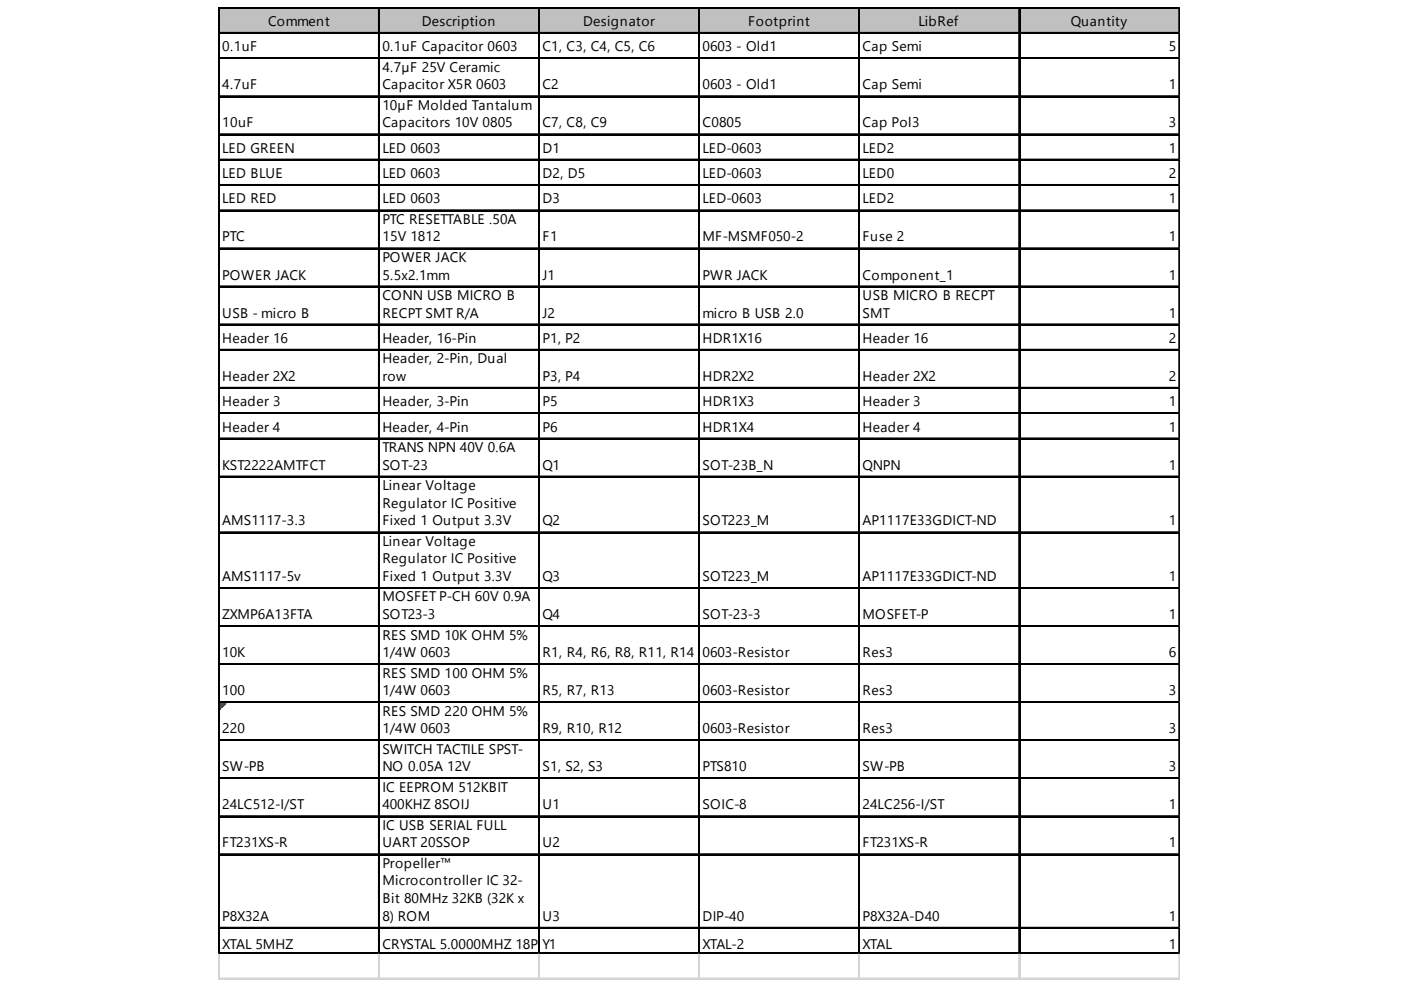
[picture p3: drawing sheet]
<svg xmlns="http://www.w3.org/2000/svg" width="297mm" height="210mm" viewBox="0 0 297 210" stroke-linecap="round" stroke-linejoin="round" font-family="sans-serif">
<defs><g id="words">
<g font-size="3">
<text x="56.8" y="5.5">Comment</text>
<text x="89.4" y="5.5">Description</text>
<text x="123.6" y="5.5">Designator</text>
<text x="158.6" y="5.5">Footprint</text>
<text x="194.7" y="5.5">LibRef</text>
<text x="227.1" y="5.5">Quantity</text>
<text x="47.1" y="10.9">0.1uF</text>
<text x="81.1" y="10.9">0.1uF Capacitor 0603</text>
<text x="115" y="10.9">C1, C3, C4, C5, C6</text>
<text x="149" y="10.9">0603 - Old1</text>
<text x="182.9" y="10.9">Cap Semi</text>
<text x="247.8" y="10.9">5</text>
<text x="81.1" y="15.2">4.7µF 25V Ceramic</text>
<text x="47.1" y="19">4.7uF</text>
<text x="81.1" y="19">Capacitor X5R 0603</text>
<text x="81.1" y="23.3">10µF Molded Tantalum</text>
<text x="115" y="19">C2</text>
<text x="149" y="19">0603 - Old1</text>
<text x="182.9" y="19">Cap Semi</text>
<text x="247.8" y="19">1</text>
<text x="47.1" y="27">10uF</text>
<text x="81.1" y="27">Capacitors 10V 0805</text>
<text x="115" y="27">C7, C8, C9</text>
<text x="149" y="27">C0805</text>
<text x="182.9" y="27">Cap Pol3</text>
<text x="247.8" y="27">3</text>
<text x="47.1" y="32.4">LED GREEN</text>
<text x="81.1" y="32.4">LED 0603</text>
<text x="115" y="32.4">D1</text>
<text x="149" y="32.4">LED-0603</text>
<text x="182.9" y="32.4">LED2</text>
<text x="247.8" y="32.4">1</text>
<text x="47.1" y="37.8">LED BLUE</text>
<text x="81.1" y="37.8">LED 0603</text>
<text x="115" y="37.8">D2, D5</text>
<text x="149" y="37.8">LED-0603</text>
<text x="182.9" y="37.8">LED0</text>
<text x="247.8" y="37.8">2</text>
<text x="47.1" y="43.1">LED RED</text>
<text x="81.1" y="43.1">LED 0603</text>
<text x="81.1" y="47.4">PTC RESETTABLE .50A</text>
<text x="115" y="43.1">D3</text>
<text x="149" y="43.1">LED-0603</text>
<text x="182.9" y="43.1">LED2</text>
<text x="247.8" y="43.1">1</text>
<text x="47.1" y="51.2">PTC</text>
<text x="81.1" y="51.2">15V 1812</text>
<text x="115" y="51.2">F1</text>
<text x="149" y="51.2">MF-MSMF050-2</text>
<text x="182.9" y="51.2">Fuse 2</text>
<text x="247.8" y="51.2">1</text>
<text x="47.1" y="59.3">POWER JACK</text>
<text x="81.1" y="55.5">POWER JACK</text>
<text x="81.1" y="59.3">5.5x2.1mm</text>
<text x="115" y="59.3">J1</text>
<text x="149" y="59.3">PWR JACK</text>
<text x="182.9" y="59.3">Component_1</text>
<text x="247.8" y="59.3">1</text>
<text x="81.1" y="63.6">CONN USB MICRO B</text>
<text x="182.9" y="63.6">USB MICRO B RECPT</text>
<text x="47.1" y="67.3">USB - micro B</text>
<text x="81.1" y="67.3">RECPT SMT R/A</text>
<text x="115" y="67.3">J2</text>
<text x="149" y="67.3">micro B USB 2.0</text>
<text x="182.9" y="67.3">SMT</text>
<text x="247.8" y="67.3">1</text>
<text x="47.1" y="72.7">Header 16</text>
<text x="81.1" y="72.7">Header, 16-Pin</text>
<text x="81.1" y="77">Header, 2-Pin, Dual</text>
<text x="115" y="72.7">P1, P2</text>
<text x="149" y="72.7">HDR1X16</text>
<text x="182.9" y="72.7">Header 16</text>
<text x="247.8" y="72.7">2</text>
<text x="47.1" y="80.8">Header 2X2</text>
<text x="81.1" y="80.8">row</text>
<text x="115" y="80.8">P3, P4</text>
<text x="149" y="80.8">HDR2X2</text>
<text x="182.9" y="80.8">Header 2X2</text>
<text x="247.8" y="80.8">2</text>
<text x="47.1" y="86.1">Header 3</text>
<text x="81.1" y="86.1">Header, 3-Pin</text>
<text x="115" y="86.1">P5</text>
<text x="149" y="86.1">HDR1X3</text>
<text x="182.9" y="86.1">Header 3</text>
<text x="247.8" y="86.1">1</text>
<text x="47.1" y="91.5">Header 4</text>
<text x="81.1" y="91.5">Header, 4-Pin</text>
<text x="81.1" y="95.8">TRANS NPN 40V 0.6A</text>
<text x="115" y="91.5">P6</text>
<text x="149" y="91.5">HDR1X4</text>
<text x="182.9" y="91.5">Header 4</text>
<text x="247.8" y="91.5">1</text>
<text x="47.1" y="99.6">KST2222AMTFCT</text>
<text x="81.1" y="99.6">SOT-23</text>
<text x="115" y="99.6">Q1</text>
<text x="149" y="99.6">SOT-23B_N</text>
<text x="182.9" y="99.6">QNPN</text>
<text x="247.8" y="99.6">1</text>
<text x="81.1" y="103.9">Linear Voltage</text>
<text x="81.1" y="107.6">Regulator IC Positive</text>
<text x="47.1" y="111.4">AMS1117-3.3</text>
<text x="81.1" y="111.4">Fixed 1 Output 3.3V</text>
<text x="115" y="111.4">Q2</text>
<text x="149" y="111.4">SOT223_M</text>
<text x="182.9" y="111.4">AP1117E33GDICT-ND</text>
<text x="247.8" y="111.4">1</text>
<text x="81.1" y="115.7">Linear Voltage</text>
<text x="81.1" y="119.5">Regulator IC Positive</text>
<text x="47.1" y="123.2">AMS1117-5v</text>
<text x="81.1" y="123.2">Fixed 1 Output 3.3V</text>
<text x="115" y="123.2">Q3</text>
<text x="149" y="123.2">SOT223_M</text>
<text x="182.9" y="123.2">AP1117E33GDICT-ND</text>
<text x="247.8" y="123.2">1</text>
<text x="47.1" y="131.3">ZXMP6A13FTA</text>
<text x="81.1" y="127.5">MOSFET P-CH 60V 0.9A</text>
<text x="81.1" y="131.3">SOT23-3</text>
<text x="115" y="131.3">Q4</text>
<text x="149" y="131.3">SOT-23-3</text>
<text x="182.9" y="131.3">MOSFET-P</text>
<text x="247.8" y="131.3">1</text>
<text x="81.1" y="135.6">RES SMD 10K OHM 5%</text>
<text x="47.1" y="139.4">10K</text>
<text x="81.1" y="139.4">1/4W 0603</text>
<text x="81.1" y="143.7">RES SMD 100 OHM 5%</text>
<text x="115" y="139.4">R1, R4, R6, R8, R11, R14</text>
<text x="149" y="139.4">0603-Resistor</text>
<text x="182.9" y="139.4">Res3</text>
<text x="247.8" y="139.4">6</text>
<text x="47.1" y="147.4">100</text>
<text x="81.1" y="147.4">1/4W 0603</text>
<text x="115" y="147.4">R5, R7, R13</text>
<text x="149" y="147.4">0603-Resistor</text>
<text x="182.9" y="147.4">Res3</text>
<text x="247.8" y="147.4">3</text>
<text x="47.1" y="155.5">220</text>
<text x="81.1" y="151.7">RES SMD 220 OHM 5%</text>
<text x="81.1" y="155.5">1/4W 0603</text>
<text x="115" y="155.5">R9, R10, R12</text>
<text x="149" y="155.5">0603-Resistor</text>
<text x="182.9" y="155.5">Res3</text>
<text x="247.8" y="155.5">3</text>
<text x="81.1" y="159.8">SWITCH TACTILE SPST-</text>
<text x="47.1" y="163.5">SW-PB</text>
<text x="81.1" y="163.5">NO 0.05A 12V</text>
<text x="81.1" y="167.8">IC EEPROM 512KBIT</text>
<text x="115" y="163.5">S1, S2, S3</text>
<text x="149" y="163.5">PTS810</text>
<text x="182.9" y="163.5">SW-PB</text>
<text x="247.8" y="163.5">3</text>
<text x="47.1" y="171.6">24LC512-I/ST</text>
<text x="81.1" y="171.6">400KHZ 8SOIJ</text>
<text x="115" y="171.6">U1</text>
<text x="149" y="171.6">SOIC-8</text>
<text x="182.9" y="171.6">24LC256-I/ST</text>
<text x="247.8" y="171.6">1</text>
<text x="47.1" y="179.7">FT231XS-R</text>
<text x="81.1" y="175.9">IC USB SERIAL FULL</text>
<text x="81.1" y="179.7">UART 20SSOP</text>
<text x="115" y="179.7">U2</text>
<text x="182.9" y="179.7">FT231XS-R</text>
<text x="247.8" y="179.7">1</text>
<text x="81.1" y="184">Propeller™</text>
<text x="81.1" y="187.7">Microcontroller IC 32-</text>
<text x="81.1" y="191.5">Bit 80MHz 32KB (32K x</text>
<text x="47.1" y="195.3">P8X32A</text>
<text x="81.1" y="195.3">8) ROM</text>
<text x="115" y="195.3">U3</text>
<text x="149" y="195.3">DIP-40</text>
<text x="182.9" y="195.3">P8X32A-D40</text>
<text x="247.8" y="195.3">1</text>
<text x="47.1" y="201.2">XTAL 5MHZ</text>
<text x="81.1" y="201.2">CRYSTAL 5.0000MHZ 18PFY1/H</text>
<text x="116.4" y="201.2">T</text>
<text x="149" y="201.2">XTAL-2</text>
<text x="182.9" y="201.2">XTAL</text>
<text x="247.8" y="201.2">1</text>
</g>
</g></defs>
<path d="M46.5 1.7h203.7v5.5h-203.7z" fill="#c0c0c0"/>
<path d="M46.6 149.1h1.3" fill="none" stroke="#008000" stroke-width=".27"/>
<path d="M46.6 149.1h1.3v.2h-1.3z" fill="#008000"/>
<path d="M46.6 149.3h1.1" fill="none" stroke="#008000" stroke-width=".27"/>
<path d="M46.6 149.3h1.1v.3h-1.1z" fill="#008000"/>
<path d="M46.6 149.6h.8" fill="none" stroke="#008000" stroke-width=".27"/>
<path d="M46.6 149.6h.8v.3h-.8z" fill="#008000"/>
<path d="M46.6 149.9h.5" fill="none" stroke="#008000" stroke-width=".27"/>
<path d="M46.6 149.9h.5v.2h-.5z" fill="#008000"/>
<path d="M46.6 150.1h.3" fill="none" stroke="#008000" stroke-width=".27"/>
<path d="M46.6 150.1h.3v.3h-.3z" fill="#008000"/>
<g fill="none" stroke="#000" stroke-width=".27">
<path d="M46.3 1.5v200.8M46.5 1.5v200.8M46.6 1.5h203.6M46.6 1.7h203.6M46.6 6.9h203.6M46.6 7h203.6M46.6 12.3h203.6M46.6 12.4h203.6M80.3 1.8v200.5M80.4 1.8v200.5M114.2 1.8v200.5M114.3 1.8v200.5"/>
<path d="M148.1 1.8v200.5M148.3 1.8v200.5M182.1 1.8v200.5M182.2 1.8v200.5M216 1.8v200.5M216.2 1.8v200.5M250 1.8v200.5M46.6 20.3h203.6M46.6 20.5h203.6M46.6 28.4h203.6M46.6 28.5h203.6M46.6 33.8h203.6"/>
<path d="M46.6 33.9h203.6M46.6 39.1h203.6M46.6 39.3h203.6M46.6 44.5h203.6M46.6 44.7h203.6M46.6 52.6h203.6M46.6 52.7h203.6M46.6 60.6h203.6M46.6 60.8h203.6M46.6 68.7h203.6M46.6 68.8h203.6M46.6 74.1h203.6"/>
<path d="M46.6 74.2h203.6M46.6 82.1h203.6M46.6 82.3h203.6M46.6 87.5h203.6M46.6 87.7h203.6M46.6 92.9h203.6M46.6 93h203.6M46.6 101h203.6M46.6 101.1h203.6M46.6 112.8h203.6M46.6 112.9h203.6M46.6 124.6h203.6"/>
<path d="M46.6 124.7h203.6M46.6 132.7h203.6M46.6 132.8h203.6M46.6 140.7h203.6M46.6 140.9h203.6M46.6 148.8h203.6M46.6 148.9h203.6M46.6 156.9h203.6M46.6 157h203.6M46.6 164.9h203.6M46.6 165.1h203.6M46.6 173h203.6"/>
<path d="M46.6 173.1h203.6M46.6 181h203.6M46.6 181.2h203.6M46.6 196.6h203.6M46.6 196.8h203.6M46.6 202h203.6M46.6 202.1h203.6"/>
</g>
<path d="M250.1 1.8v200.5" fill="none" stroke="#000" stroke-width=".23"/>
<g fill="none" stroke="#d4d4d4" stroke-width=".27">
<path d="M46.3 202.3v5.4M46.3 207.4h203.9M46.3 207.5h203.9M46.5 202.3v5.4M80.3 202.3v5.4M80.4 202.3v5.4M114.2 202.3v5.4M114.3 202.3v5.4M148.1 202.3v5.4M148.3 202.3v5.4M182.1 202.3v5.4M182.2 202.3v5.4"/>
<path d="M216 202.3v5.4M216.2 202.3v5.4M250 202.3v5.4"/>
</g>
<path d="M250.1 202.3v5.4" fill="none" stroke="#d4d4d4" stroke-width=".23"/>
<use href="#words"/>
</svg>
